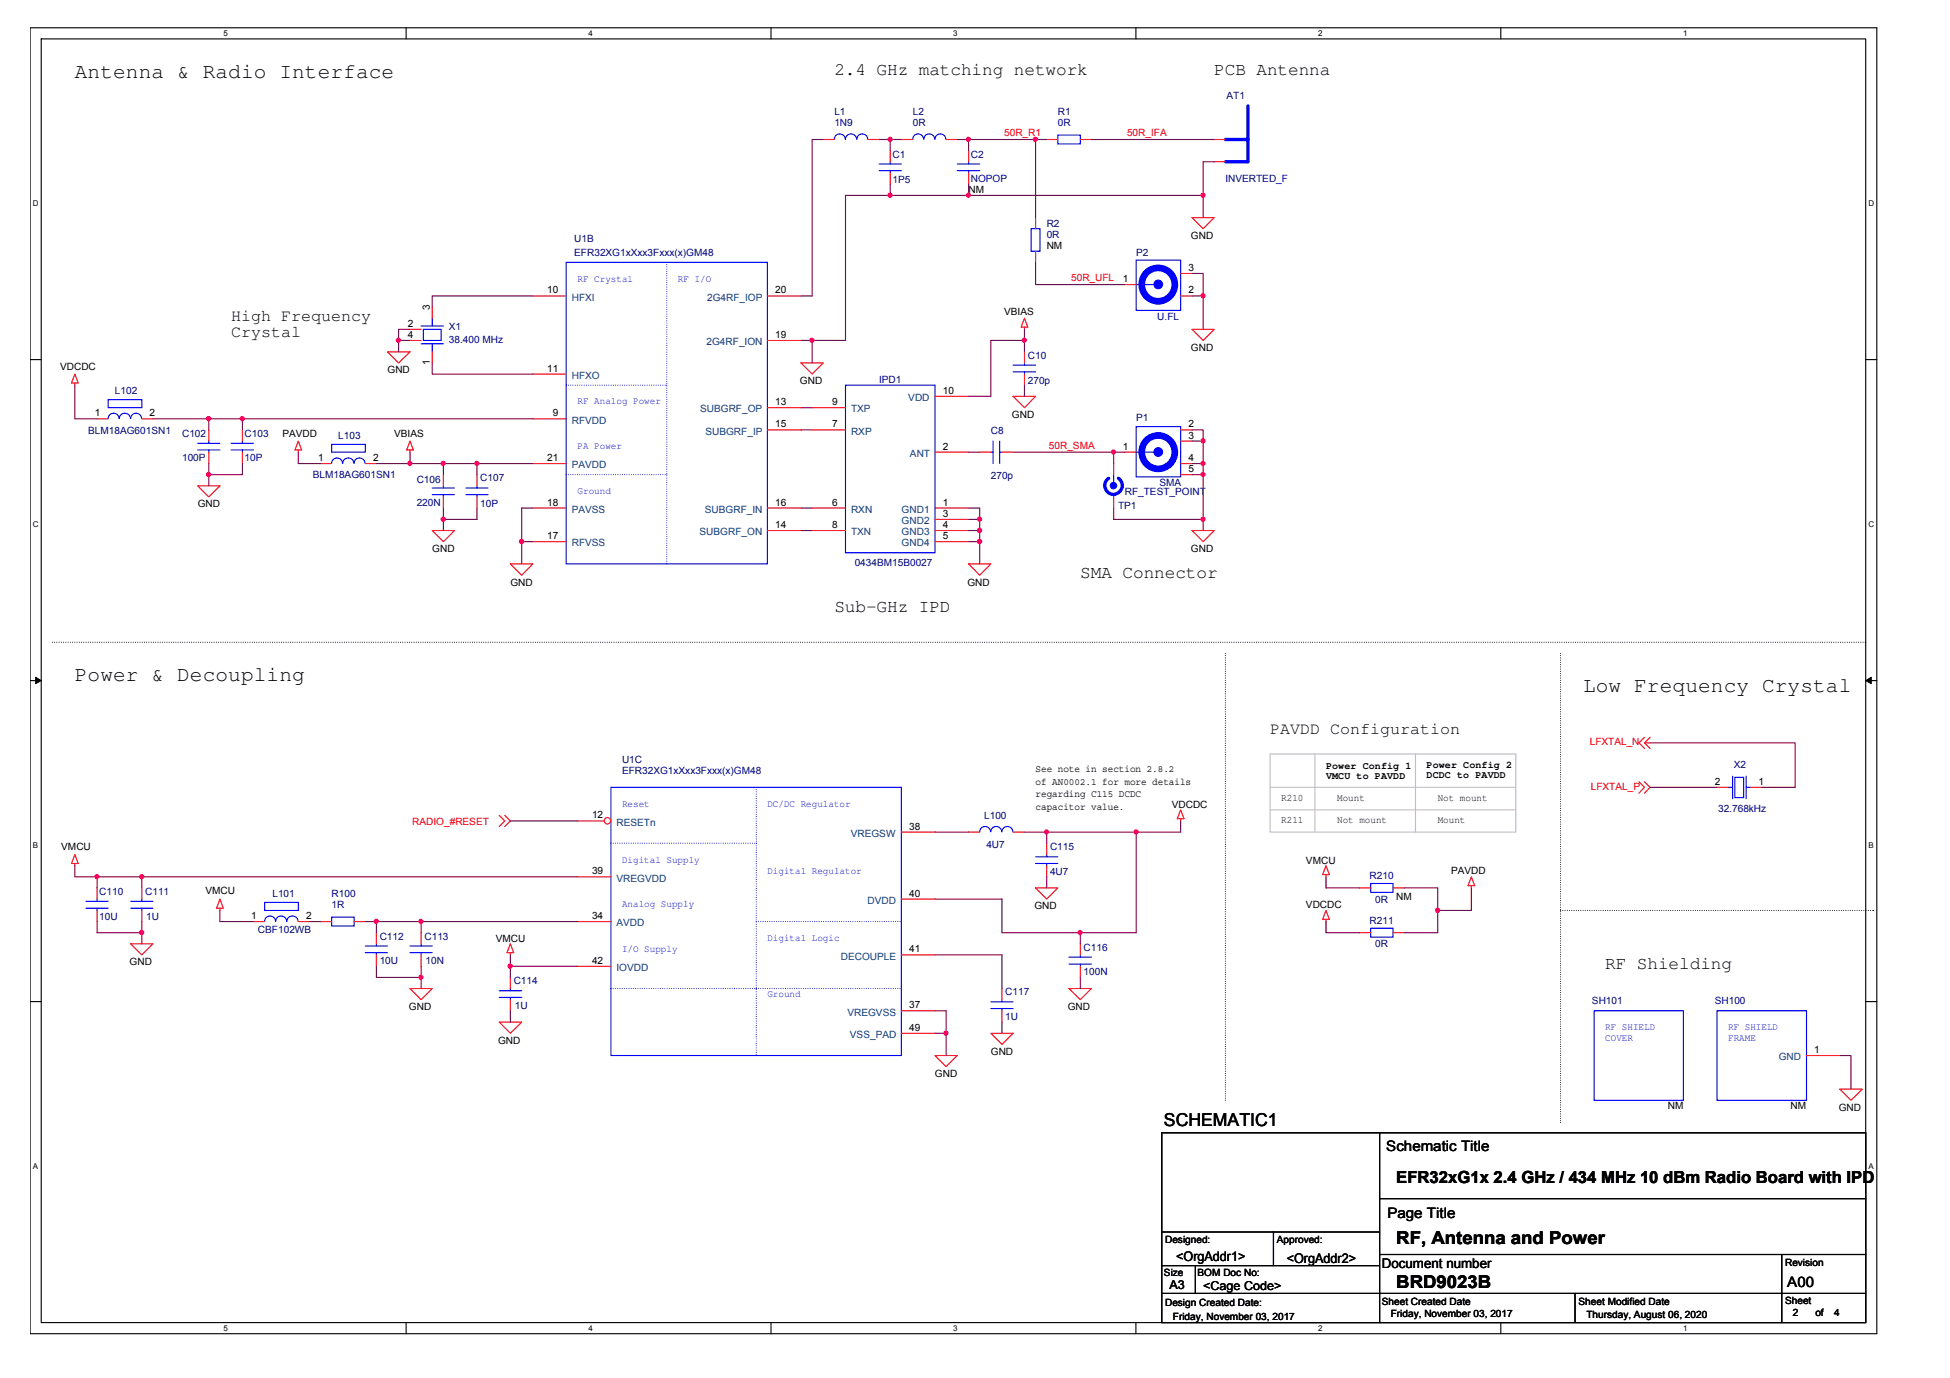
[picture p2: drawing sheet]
<svg xmlns="http://www.w3.org/2000/svg" width="297mm" height="210mm" viewBox="0 0 297 210" stroke-linecap="round" stroke-linejoin="round" font-family="sans-serif">
<defs><g id="words">
<g font-size="3.2">
<text x="11.4" y="11.9">Antenna &amp; Radio Interface</text>
<text x="11.4" y="103.8">Power &amp; Decoupling</text>
<text x="241.1" y="105.5">Low Frequency Crystal</text>
</g>
<g font-size="2.7">
<text x="127.1" y="11.5">2.4 GHz matching network</text>
<text x="185" y="11.5">PCB Antenna</text>
<text x="164.6" y="88.1">SMA Connector</text>
<text x="127.1" y="93.2">Sub-GHz IPD</text>
<text x="244.5" y="147.6">RF Shielding</text>
<text x="177.3" y="171.6">SCHEMATIC1</text>
<text x="212.7" y="189.5">RF, Antenna and Power</text>
<text x="212.7" y="196.2">BRD9023B</text>
</g>
<g font-size="2.5">
<text x="35.2" y="48.9">High Frequency</text>
<text x="35.2" y="51.4">Crystal</text>
<text x="193.5" y="111.8">PAVDD Configuration</text>
<text x="212.7" y="180.2">EFR32xG1x 2.4 GHz / 434 MHz 10 dBm Radio Board with IPD</text>
</g>
<g font-size="2.2">
<text x="211.2" y="175.3">Schematic Title</text>
<text x="211.3" y="185.5">Page Title</text>
<text x="272.3" y="196">A00</text>
</g>
<g font-size="2">
<text x="179.2" y="192.2">&lt;OrgAddr1&gt;</text>
<text x="196" y="192.3">&lt;OrgAddr2&gt;</text>
<text x="210.5" y="193.2">Document number</text>
</g>
<g font-size="1.9">
<text x="178.2" y="196.3">A3</text>
<text x="183.3" y="196.5">&lt;Cage Code&gt;</text>
</g>
<g font-size="1.5" fill="#000080">
<text x="127.1" y="17.5">L1</text>
<text x="139" y="17.5">L2</text>
<text x="161.1" y="17.5">R1</text>
<text x="186.8" y="15.2">AT1</text>
<text x="127.1" y="19.2">1N9</text>
<text x="139" y="19.2">0R</text>
<text x="161.1" y="19.2">0R</text>
<text x="135.9" y="24">C1</text>
<text x="135.9" y="27.9">1P5</text>
<text x="147.9" y="24">C2</text>
<text x="147.9" y="27.7">NOPOP</text>
<text x="186.7" y="27.7">INVERTED_F</text>
<text x="159.4" y="34.5">R2</text>
<text x="87.5" y="36.9">U1B</text>
<text x="87.5" y="39">EFR32XG1xXxx3Fxxx(x)GM48</text>
<text x="159.4" y="36.2">0R</text>
<text x="173.1" y="39">P2</text>
<text x="68.4" y="50.2">X1</text>
<text x="68.4" y="52.2">38.400 MHz</text>
<text x="176.3" y="48.7">U.FL</text>
<text x="133.9" y="58.4">IPD1</text>
<text x="156.6" y="54.7">C10</text>
<text x="156.6" y="58.5">270p</text>
<text x="17.5" y="60.1">L102</text>
<text x="173.1" y="64.2">P1</text>
<text x="13.4" y="66">BLM18AG601SN1</text>
<text x="27.7" y="66.5">C102</text>
<text x="27.7" y="70.3">100P</text>
<text x="37.3" y="66.5">C103</text>
<text x="37.3" y="70.3">10P</text>
<text x="51.5" y="66.9">L103</text>
<text x="150.9" y="66">C8</text>
<text x="47.6" y="72.9">BLM18AG601SN1</text>
<text x="63.5" y="73.5">C106</text>
<text x="63.5" y="77.1">220N</text>
<text x="73.2" y="73.2">C107</text>
<text x="73.2" y="77.3">10P</text>
<text x="150.9" y="73">270p</text>
<text x="170.3" y="77.6">TP1</text>
<text x="171.3" y="75.4">RF_TEST_POINT</text>
<text x="176.6" y="74">SMA</text>
<text x="130.2" y="86.3">0434BM15B0027</text>
<text x="94.8" y="116.2">U1C</text>
<text x="94.8" y="117.9">EFR32XG1xXxx3Fxxx(x)GM48</text>
<text x="264.1" y="116.9">X2</text>
<text x="149.9" y="124.8">L100</text>
<text x="261.7" y="123.7">32.768kHz</text>
<text x="150.3" y="129.2">4U7</text>
<text x="159.9" y="129.5">C115</text>
<text x="15.1" y="136.3">C110</text>
<text x="22.1" y="136.3">C111</text>
<text x="41.5" y="136.7">L101</text>
<text x="50.5" y="136.7">R100</text>
<text x="159.9" y="133.3">4U7</text>
<text x="208.6" y="133.9">R210</text>
<text x="209.5" y="137.5">0R</text>
<text x="15.1" y="140.1">10U</text>
<text x="22.3" y="140.1">1U</text>
<text x="39.3" y="142.1">CBF102WB</text>
<text x="50.5" y="138.3">1R</text>
<text x="57.8" y="143.1">C112</text>
<text x="64.7" y="143.1">C113</text>
<text x="208.6" y="140.8">R211</text>
<text x="57.8" y="146.9">10U</text>
<text x="64.8" y="146.9">10N</text>
<text x="78.2" y="149.9">C114</text>
<text x="165.1" y="144.8">C116</text>
<text x="165.1" y="148.6">100N</text>
<text x="209.5" y="144.3">0R</text>
<text x="78.4" y="153.7">1U</text>
<text x="153.1" y="151.6">C117</text>
<text x="153.1" y="155.4">1U</text>
<text x="242.5" y="153">SH101</text>
<text x="261.2" y="153">SH100</text>
</g>
<g font-size="1.5" fill="#f00">
<text x="153" y="20.7">50R_R1</text>
<text x="171.7" y="20.7">50R_IFA</text>
<text x="163.2" y="42.8">50R_UFL</text>
<text x="159.8" y="68.3">50R_SMA</text>
<text x="242.2" y="113.5">LFXTAL_N</text>
<text x="62.8" y="125.6">RADIO_#RESET</text>
<text x="242.3" y="120.3">LFXTAL_P</text>
</g>
<g font-size="1.5">
<text x="147.5" y="29.5">NM</text>
<text x="159.4" y="38">NM</text>
<text x="181" y="41.3">3</text>
<text x="181.4" y="36.4">GND</text>
<text x="65.5" y="47.3" transform="rotate(-90 65.5 47.3)">3</text>
<text x="83.4" y="44.7">10</text>
<text x="118.1" y="44.7">20</text>
<text x="171" y="43">1</text>
<text x="181" y="44.7">2</text>
<text x="62.1" y="49.8">2</text>
<text x="62.1" y="51.5">4</text>
<text x="118.1" y="51.5">19</text>
<text x="153" y="48">VBIAS</text>
<text x="181.4" y="53.4">GND</text>
<text x="9.2" y="56.3">VDCDC</text>
<text x="59" y="56.9">GND</text>
<text x="65.5" y="55.6" transform="rotate(-90 65.5 55.6)">1</text>
<text x="83.4" y="56.6">11</text>
<text x="121.8" y="58.5">GND</text>
<text x="143.6" y="60">10</text>
<text x="14.4" y="63.4">1</text>
<text x="22.8" y="63.4">2</text>
<text x="84.2" y="63.4">9</text>
<text x="118.1" y="61.7">13</text>
<text x="118.1" y="65.1">15</text>
<text x="126.8" y="61.7">9</text>
<text x="126.8" y="65.1">7</text>
<text x="154.1" y="63.7">GND</text>
<text x="181" y="65.1">2</text>
<text x="43" y="66.5">PAVDD</text>
<text x="48.5" y="70.2">1</text>
<text x="56.8" y="70.2">2</text>
<text x="60" y="66.5">VBIAS</text>
<text x="83.4" y="70.2">21</text>
<text x="143.6" y="68.5">2</text>
<text x="171" y="68.5">1</text>
<text x="181" y="66.8">3</text>
<text x="181" y="70.2">4</text>
<text x="181" y="71.9">5</text>
<text x="30.1" y="77.3">GND</text>
<text x="83.4" y="77">18</text>
<text x="118.1" y="77">16</text>
<text x="126.8" y="77">6</text>
<text x="143.6" y="77">1</text>
<text x="83.4" y="82.1">17</text>
<text x="118.1" y="80.4">14</text>
<text x="126.8" y="80.4">8</text>
<text x="143.6" y="78.7">3</text>
<text x="143.6" y="80.4">4</text>
<text x="143.6" y="82.1">5</text>
<text x="65.8" y="84.1">GND</text>
<text x="77.7" y="89.2">GND</text>
<text x="147.4" y="89.2">GND</text>
<text x="181.4" y="84.1">GND</text>
<text x="157.7" y="117.7">See note in section 2.8.2</text>
<text x="157.7" y="119.5">of AN0002.1 for more details</text>
<text x="202" y="117.1">Power Config 1</text>
<text x="202" y="118.7">VMCU to PAVDD</text>
<text x="217.3" y="117">Power Config 2</text>
<text x="217.3" y="118.5">DCDC to PAVDD</text>
<text x="261.2" y="119.5">2</text>
<text x="267.9" y="119.5">1</text>
<text x="90.2" y="124.7">12</text>
<text x="157.7" y="121.4">regarding C115 DCDC</text>
<text x="157.7" y="123.3">capacitor value.</text>
<text x="178.5" y="123.1">VDCDC</text>
<text x="195.2" y="122">R210</text>
<text x="195.2" y="125.4">R211</text>
<text x="203.7" y="122">Mount</text>
<text x="203.7" y="125.4">Not mount</text>
<text x="219" y="122">Not mount</text>
<text x="219" y="125.4">Mount</text>
<text x="9.3" y="129.5">VMCU</text>
<text x="138.5" y="126.4">38</text>
<text x="198.9" y="131.6">VMCU</text>
<text x="31.3" y="136.1">VMCU</text>
<text x="90.2" y="133.2">39</text>
<text x="138.5" y="136.6">40</text>
<text x="212.7" y="137.2">NM</text>
<text x="221" y="133.1">PAVDD</text>
<text x="38.3" y="140">1</text>
<text x="46.6" y="140">2</text>
<text x="75.5" y="143.5">VMCU</text>
<text x="90.2" y="140">34</text>
<text x="157.6" y="138.5">GND</text>
<text x="198.9" y="138.3">VDCDC</text>
<text x="19.7" y="147">GND</text>
<text x="90.2" y="146.8">42</text>
<text x="138.5" y="145.1">41</text>
<text x="62.3" y="153.8">GND</text>
<text x="138.5" y="153.6">37</text>
<text x="162.7" y="153.8">GND</text>
<text x="75.9" y="159">GND</text>
<text x="138.5" y="157">49</text>
<text x="150.9" y="160.7">GND</text>
<text x="276.4" y="160.4">1</text>
<text x="142.4" y="164">GND</text>
<text x="254.1" y="169">NM</text>
<text x="272.8" y="169">NM</text>
<text x="280.1" y="169.2">GND</text>
<text x="177.5" y="189.4">Designed:</text>
<text x="194.5" y="189.4">Approved:</text>
<text x="177.3" y="194.4">Size</text>
<text x="182.4" y="194.4">BOM Doc No:</text>
<text x="271.9" y="192.8">Revision</text>
<text x="177.5" y="199">Design Created Date:</text>
<text x="178.7" y="201">Friday, November 03, 2017</text>
<text x="210.5" y="198.8">Sheet Created Date</text>
<text x="211.9" y="200.7">Friday, November 03, 2017</text>
<text x="240.5" y="198.8">Sheet Modified Date</text>
<text x="241.7" y="200.8">Thursday, August 06, 2020</text>
<text x="271.9" y="198.6">Sheet</text>
<text x="273.1" y="200.5">2</text>
<text x="276.5" y="200.5">of</text>
<text x="279.4" y="200.5">4</text>
</g>
<g font-size="1.5" fill="#004080">
<text x="87.1" y="45.8">HFXI</text>
<text x="107.7" y="45.8">2G4RF_IOP</text>
<text x="107.6" y="52.6">2G4RF_ION</text>
<text x="87.1" y="57.7">HFXO</text>
<text x="87.1" y="64.5">RFVDD</text>
<text x="106.7" y="62.8">SUBGRF_OP</text>
<text x="129.6" y="62.8">TXP</text>
<text x="138.4" y="61.1">VDD</text>
<text x="87.1" y="71.3">PAVDD</text>
<text x="107.5" y="66.2">SUBGRF_IP</text>
<text x="129.6" y="66.2">RXP</text>
<text x="138.6" y="69.6">ANT</text>
<text x="87.1" y="83.2">RFVSS</text>
<text x="87.1" y="78.1">PAVSS</text>
<text x="106.6" y="81.5">SUBGRF_ON</text>
<text x="107.4" y="78.1">SUBGRF_IN</text>
<text x="129.6" y="78.1">RXN</text>
<text x="129.6" y="81.5">TXN</text>
<text x="137.3" y="78.1">GND1</text>
<text x="137.3" y="79.8">GND2</text>
<text x="137.3" y="81.5">GND3</text>
<text x="137.3" y="83.2">GND4</text>
<text x="93.9" y="125.8">RESETn</text>
<text x="129.6" y="127.5">VREGSW</text>
<text x="93.9" y="134.3">VREGVDD</text>
<text x="132.1" y="137.7">DVDD</text>
<text x="93.9" y="141.1">AVDD</text>
<text x="93.9" y="147.9">IOVDD</text>
<text x="128.1" y="146.2">DECOUPLE</text>
<text x="129.1" y="154.7">VREGVSS</text>
<text x="129.5" y="158.1">VSS_PAD</text>
<text x="270.9" y="161.5">GND</text>
</g>
<g font-size="1.5" fill="#00f">
<text x="88" y="42.9">RF Crystal</text>
<text x="103.3" y="42.9">RF I/O</text>
<text x="88" y="61.6">RF Analog Power</text>
<text x="88" y="68.4">PA Power</text>
<text x="88" y="75.2">Ground</text>
<text x="94.8" y="122.9">Reset</text>
<text x="116.9" y="122.9">DC/DC Regulator</text>
<text x="94.8" y="131.4">Digital Supply</text>
<text x="116.9" y="133.1">Digital Regulator</text>
<text x="94.8" y="138.2">Analog Supply</text>
<text x="116.9" y="143.3">Digital Logic</text>
<text x="94.8" y="145">I/O Supply</text>
<text x="116.9" y="151.8">Ground</text>
<text x="244.5" y="156.9">RF SHIELD</text>
<text x="244.5" y="158.6">COVER</text>
<text x="263.2" y="156.9">RF SHIELD</text>
<text x="263.2" y="158.6">FRAME</text>
</g>
<g font-size="1.2">
<text x="34" y="5.5">5</text>
<text x="89.6" y="5.5">4</text>
<text x="145.2" y="5.5">3</text>
<text x="200.8" y="5.5">2</text>
<text x="256.4" y="5.5">1</text>
<text x="5" y="31.5">D</text>
<text x="284.6" y="31.5">D</text>
<text x="5" y="80.3">C</text>
<text x="284.6" y="80.3">C</text>
<text x="5" y="129.2">B</text>
<text x="284.6" y="129.2">B</text>
<text x="5" y="178.1">A</text>
<text x="284.6" y="178.1">A</text>
<text x="34" y="202.7">5</text>
<text x="89.6" y="202.7">4</text>
<text x="145.2" y="202.7">3</text>
<text x="200.8" y="202.7">2</text>
<text x="256.4" y="202.7">1</text>
</g>
</g></defs>
<path d="M4.6 4.2h281.3v199h-281.3zM6.3 5.9h277.9v195.6h-277.9z" fill="none" stroke="#000" stroke-width=".17"/>
<g fill="#fff">
<path d="M34 4.4h.7v1.4h-.7z"/>
<path d="M34 201.6h.7v1.4h-.7z"/>
</g>
<path d="M61.9 4.2v1.7M61.9 201.5v1.7" fill="none" stroke="#000" stroke-width=".17"/>
<g fill="#fff">
<path d="M89.6 4.4h.7v1.4h-.7z"/>
<path d="M89.6 201.6h.7v1.4h-.7z"/>
</g>
<path d="M117.4 4.2v1.7M117.4 201.5v1.7" fill="none" stroke="#000" stroke-width=".17"/>
<g fill="#fff">
<path d="M145.2 4.4h.7v1.4h-.7z"/>
<path d="M145.2 201.6h.7v1.4h-.7z"/>
</g>
<path d="M173 4.2v1.7M173 201.5v1.7" fill="none" stroke="#000" stroke-width=".17"/>
<g fill="#fff">
<path d="M200.8 4.4h.6v1.4h-.6z"/>
<path d="M200.8 201.6h.6v1.4h-.6z"/>
</g>
<path d="M228.6 4.2v1.7M228.6 201.5v1.7" fill="none" stroke="#000" stroke-width=".17"/>
<g fill="#fff">
<path d="M256.4 4.4h.6v1.4h-.6z"/>
<path d="M256.4 201.6h.6v1.4h-.6z"/>
<path d="M5 30.4h.9v1.3h-.9z"/>
<path d="M284.6 30.4h.9v1.3h-.9z"/>
<path d="M5 79.2h.9v1.4h-.9z"/>
<path d="M284.6 79.2h.9v1.4h-.9z"/>
</g>
<path d="M4.6 54.8h1.7M284.2 54.8h1.7" fill="none" stroke="#000" stroke-width=".17"/>
<g fill="#fff">
<path d="M5 128.1h.8v1.4h-.8z"/>
<path d="M284.6 128.1h.8v1.4h-.8z"/>
</g>
<path d="M4.6 103.7h1.7M284.2 103.7h1.7" fill="none" stroke="#000" stroke-width=".17"/>
<path d="M5.4 103.2l.9 .5-.9 .4zM284.2 103.7l.8-.5v.9z" fill="#000"/>
<path d="M5.4 103.2l.9 .5-.9 .4zM284.2 103.7l.8-.5v.9z" fill="none" stroke="#000" stroke-width=".15"/>
<g fill="#fff">
<path d="M5 177h.8v1.3h-.8z"/>
<path d="M284.6 177h.8v1.3h-.8z"/>
</g>
<g fill="none" stroke="#000" stroke-width=".17">
<path d="M4.6 152.6h1.7M284.2 152.6h1.7M177 172.6h107.2v28.9h-107.2zM210.2 172.6v28.9M177 192.8h33.2M177 187.7h33.2M177 197h107.2M182.1 192.8v4.2M194 187.7v5.1M210.2 182.6h74M210.2 191.1h74M239.9 197v4.5"/>
<path d="M271.4 191.1v10.4"/>
</g>
<path d="M193.5 114.8h37.4v11.9h-37.4zM193.5 119.9h37.4M200.3 114.8v11.9M215.6 114.8v11.9M193.5 123.4h37.4" fill="none" stroke="#c0c0c0" stroke-width=".17"/>
<path d="M8 97.8h276.2M186.7 99.5v68.1M237.7 99.5v71.5M284.2 97.8h.1M237.7 138.7h47.7M285.4 138.7h.1M186.7 167.6h.1M237.7 171h.1" fill="none" stroke="#000" stroke-width=".17" stroke-dasharray="0 .3"/>
<g fill="none" stroke="#f00" stroke-width=".17">
<path d="M135.6 26.3v1.8M135.6 22.9v1.7M181.6 33.1h3.4l-1.7 1.7zM11.4 57l.5 1.3h-1zM11.4 58.3v.4M59 53.6h3.5l-1.8 1.7zM122 55.3h3.4l-1.7 1.7zM156.1 48.5l.5 1.3h-1.1zM156.1 49.8v.4M181.6 50.2h3.4l-1.7 1.7zM30.1 74h3.4l-1.7 1.7zM45.4 67.2l.5 1.3h-1z"/>
<path d="M45.4 68.5v.4M62.5 68.5v.4M62.5 67.2l.5 1.3h-1.1zM123.7 62.1h5.1M123.7 65.5h5.1M123.7 77.4h5.1M142.4 60.4h5.1M142.4 68.9h5.1M142.4 77.4h5.1M142.4 79.1h5.1M154.3 60.4h3.4l-1.6 1.7zM65.8 80.8h3.4l-1.7 1.7z"/>
<path d="M77.7 85.9h3.5l-1.7 1.7zM123.7 80.8h5.1M142.4 80.8h5.1M142.4 82.5h5.1M147.5 85.9h3.4l-1.7 1.7zM181.6 80.8h3.4l-1.7 1.7zM249.7 119.1l.8 .8-.8 .9M250.5 113.2l.8 .8M250.5 113.2h.8M250.5 119.1l.8 .8-.8 .9M250.5 112.3l-.8 .9 .8 .8M251.3 112.3l-.8 .9"/>
<path d="M261.5 119.9h1.7M266.7 119.9h1.7M11.4 130.2l.5 1.3h-1zM11.4 131.5v.4M33.5 138.3v.4M33.5 136.9l.5 1.4h-1zM76 124.2l.9 .9-.9 .8M76.9 124.2l.8 .9-.8 .8M157.7 135.3h3.4l-1.7 1.6zM159.4 128.4v1.8M159.4 131.9v1.7M179.8 124.7v.4"/>
<path d="M179.8 123.4l.6 1.3h-1.1zM202 131.9l.5 1.3h-1zM202 138.7l.5 1.3h-1zM202 133.2v.4M224.1 134.9v.4M224.1 133.6l.5 1.3h-1zM19.9 143.8h3.4l-1.7 1.7zM48.8 140.4h1.7M53.9 140.4h1.7M62.5 150.6h3.3l-1.7 1.7zM76 155.7h3.5l-1.8 1.7zM77.7 143.8l.5 1.3h-1z"/>
<path d="M77.7 145.1v.4M150.9 157.4h3.4l-1.7 1.7zM162.8 150.6h3.5l-1.7 1.7zM202 140v.4M142.4 160.8h3.4l-1.7 1.7zM280.3 165.9h3.4l-1.7 1.7z"/>
</g>
<g fill="none" stroke="#00f" stroke-width=".17">
<path d="M133.9 26h3.4M133.9 25h3.4M135.6 24.6v.4M135.6 26v.3M128.8 58.7h13.6v25.5h-13.6zM263.2 119.9h.7M263.9 118.2v3.5M264.3 118.4h1.3v3.1h-1.3zM266 118.2v3.5M266 119.9h.7M50.5 139.7h3.4v1.4h-3.4zM157.7 130.5h3.4"/>
<path d="M157.7 131.5h3.4M159.4 131.5v.4M159.4 130.2v.3"/>
</g>
<circle cx="176.4" cy="43.3" r="2.54" fill="none" stroke="#00f" stroke-width="1"/>
<circle cx="176.4" cy="43.3" r=".66" fill="#00f"/>
<g fill="none" stroke="#00f" stroke-width=".17">
<path d="M173.1 39.6h6.7v7.7h-6.7zM173.1 43.3h2.7"/>
<circle cx="176.4" cy="43.3" r=".66"/>
</g>
<path d="M176.1 45.9h.7v.4h-.7z" fill-rule="evenodd" fill="#00f"/>
<path d="M176.1 45.9h.7v.4h-.7z" fill="none" stroke="#00f" stroke-width=".17"/>
<path d="M176.1 40.5h.7v.3h-.7z" fill-rule="evenodd" fill="#00f"/>
<g fill="none" stroke="#00f" stroke-width=".17">
<path d="M86.2 40h30.7v45.9h-30.7zM145.8 26h3.4M145.8 25h3.4M147.5 24.6v.4M147.5 26v.3M154.3 55.6h3.4M154.3 56.6h3.4M156.1 56.6v.4M156.1 55.3v.3M176.1 40.5h.7v.3h-.7zM16.5 60.9h5.1v1.2h-5.1zM18.1 63.8a.83 .83 0 0 0-.8-.9 .83 .83 0 0 0-.8 .9"/>
<path d="M19.9 63.8a.85 .85 0 0 0-.9-.9 .85 .85 0 0 0-.8 .9M21.6 63.8a.83 .83 0 0 0-.9-.9 .83 .83 0 0 0-.8 .9M35.2 67.5h3.4M35.2 68.5h3.4M36.9 68.5v.4M36.9 67.2v.3M50.5 67.7h5.1v1.2h-5.1zM52.2 70.6a.83 .83 0 0 0-.9-.8 .83 .83 0 0 0-.8 .8M53.9 70.6a.85 .85 0 0 0-.8-.8 .85 .85 0 0 0-.9 .8M55.6 70.6a.83 .83 0 0 0-.8-.8 .83 .83 0 0 0-.9 .8M71 74.3h3.4M71 75.4h3.4"/>
<path d="M72.7 75.4v.3M72.7 74v.3M93.1 119.9h44.2v40.9h-44.2zM19.9 137.3h3.4M19.9 138.3h3.4M21.6 138.3v.4M21.6 136.9v.4M40.3 137.5h5.1v1.2h-5.1zM150.9 126.7a.83 .83 0 0 0-.8-.8 .83 .83 0 0 0-.9 .8M152.6 126.7a.83 .83 0 0 0-.8-.8 .83 .83 0 0 0-.9 .8M154.3 126.7a.83 .83 0 0 0-.8-.8 .83 .83 0 0 0-.9 .8M208.8 134.6h3.4v1.3h-3.4z"/>
<path d="M40.3 140.3a.83 .83 0 0 1 .8-.8 .83 .83 0 0 1 .9 .8M42 140.3a.83 .83 0 0 1 .8-.8 .83 .83 0 0 1 .9 .8M43.7 140.3a.85 .85 0 0 1 .8-.8 .85 .85 0 0 1 .9 .8M55.6 144.1h3.4M55.6 145.1h3.4M57.3 145.1v.4M57.3 143.8v.3M62.5 144.1h3.3M62.5 145.1h3.3M64.1 145.1v.4M64.1 143.8v.3M242.8 154h13.6v13.6h-13.6z"/>
</g>
<g fill="none" stroke="#f00" stroke-width=".17">
<path d="M147.5 26.3v1.8M147.5 22.9v1.7M185 21.3h1.7M185 24.6h1.7M81.2 45.1h5M81.2 57h5M116.9 45.1h5.1M116.9 51.9h5.1M156.1 53.6v1.7M156.1 57v1.7M171.3 43.3h1.8M179.8 41.7h1.8"/>
<path d="M179.8 45.1h1.8M14.8 63.8h1.7M21.6 63.8h1.7M36.9 65.5v1.7M36.9 68.9v1.7M48.8 70.6h1.7M55.6 70.6h1.7M72.7 72.3v1.7M72.7 75.7v1.7M81.2 63.8h5M81.2 70.6h5M81.2 77.4h5"/>
<path d="M116.9 62.1h5.1M116.9 65.5h5.1M116.9 77.4h5.1M81.2 82.5h5M116.9 80.8h5.1M21.6 135.3v1.6M21.6 138.7v1.7M147.5 126.7h1.7M154.3 126.7h1.8M207.1 135.3h1.7M212.2 135.3h1.7M38.6 140.4h1.7"/>
<path d="M45.4 140.4h1.7M57.3 142.1v1.7M57.3 145.5v1.7M64.1 142.1v1.7M64.1 145.5v1.7"/>
</g>
<path d="M190.1 16.1v8.5h-3.4M186.7 21.3h3.4" fill="none" stroke="#00f" stroke-width=".51"/>
<g fill="none" stroke="#00f" stroke-width=".17" stroke-dasharray="0 .3">
<path d="M101.6 40v45.9M86.2 58.7h15.4M101.6 58.7h.1M86.2 72.3h15.4M101.6 72.3h.1M101.6 85.9h.1M115.2 119.9v40.9M93.1 128.4h22.1M115.2 128.4h.1M93.1 150.6h22.1M115.2 150.6h.1M115.2 150.6h22.1"/>
<path d="M115.2 140.4h22.1M137.3 150.6h.1M137.3 140.4h.1M115.2 160.8h.1"/>
</g>
<circle cx="92.5" cy="125" r=".49" fill="#fff"/>
<g fill="none" stroke="#f00" stroke-width=".17">
<path d="M137.3 21.3h1.7M144.1 21.3h1.7M62.5 50.2h1.6M62.5 51.9h1.6M65.8 46.8v1.7M65.8 53.6v1.7M88 133.6h5.1M88 125.1h4M137.3 136.9h5.1M137.3 126.7h5.1M77.7 148.9v1.7M77.7 152.3v1.7"/>
<path d="M88 147.2h5.1M88 140.4h5.1M137.3 145.5h5.1M137.3 157.4h5.1M137.3 154h5.1"/>
<circle cx="92.5" cy="125" r=".49"/>
</g>
<g fill="none" stroke="#00f" stroke-width=".17">
<path d="M140.7 21.2a.83 .83 0 0 0-.8-.8 .83 .83 0 0 0-.9 .8M142.4 21.2a.83 .83 0 0 0-.8-.8 .83 .83 0 0 0-.9 .8M144.1 21.2a.83 .83 0 0 0-.9-.8 .83 .83 0 0 0-.8 .8M64.1 49.7h3.4M64.1 52.4h3.4M64.5 50.2h2.7v1.7h-2.7zM65.8 48.5v1.2M65.8 52.4v1.2M169.6 72.3v1.7M76 150.9h3.5M76 151.9h3.5M77.7 151.9v.4"/>
<path d="M77.7 150.6v.3"/>
</g>
<path d="M168.9 72.9a1.34 1.34 0 0 0-.3 2 1.34 1.34 0 0 0 2 0 1.34 1.34 0 0 0-.2-2" fill="none" stroke="#00f" stroke-width=".51"/>
<circle cx="169.6" cy="74" r=".49" fill="#00f"/>
<g fill="none" stroke="#00f" stroke-width=".17">
<path d="M157.1 34.8h1.3v3.5h-1.3zM161.1 20.6h3.5v1.3h-3.5zM65.8 74.3h3.4M65.8 75.4h3.4M67.5 75.4v.3M67.5 74v.3M150.9 68.9h.4M151.3 67.2v3.4M152.3 68.9h.3M152.3 67.2v3.4M169.6 75.4v.3M13.1 137.3h3.4"/>
<path d="M13.1 138.3h3.4M14.8 138.3v.4M14.8 136.9v.4M150.9 152.6h3.4M150.9 153.6h3.4M152.6 153.6v.4M152.6 152.3v.3M261.5 154h13.7v13.6h-13.7z"/>
<circle cx="169.6" cy="74" r=".49"/>
</g>
<g fill="none" stroke="#f00" stroke-width=".17">
<path d="M157.7 33.1v1.7M157.7 38.3v1.7M159.4 21.3h1.7M164.6 21.3h1.7M67.5 72.3v1.7M67.5 75.7v1.7M149.2 68.9h1.7M152.6 68.9h1.7M169.6 70.6v1.7M169.6 75.7v1.7M14.8 135.3v1.6M14.8 138.7v1.7"/>
<path d="M152.6 150.6v1.7M152.6 154v1.7M275.2 160.8h5.1"/>
</g>
<circle cx="176.4" cy="68.9" r="2.54" fill="none" stroke="#00f" stroke-width="1"/>
<circle cx="176.4" cy="68.9" r=".66" fill="#00f"/>
<g fill="none" stroke="#00f" stroke-width=".17">
<path d="M173.1 68.9h2.7M173.1 65h6.7v7.6h-6.7z"/>
<circle cx="176.4" cy="68.9" r=".66"/>
</g>
<path d="M176.1 66h.7v.3h-.7z" fill-rule="evenodd" fill="#00f"/>
<path d="M176.1 66h.7v.3h-.7z" fill="none" stroke="#00f" stroke-width=".17"/>
<path d="M176.1 71.5h.7v.3h-.7z" fill-rule="evenodd" fill="#00f"/>
<g fill="none" stroke="#00f" stroke-width=".17">
<path d="M128.7 21.2a.83 .83 0 0 0-.8-.8 .83 .83 0 0 0-.8 .8M130.5 21.2a.85 .85 0 0 0-.9-.8 .85 .85 0 0 0-.8 .8M132.2 21.2a.83 .83 0 0 0-.8-.8 .83 .83 0 0 0-.9 .8M30.1 67.5h3.4M30.1 68.5h3.4M31.8 68.5v.4M31.8 67.2v.3M176.1 71.5h.7v.3h-.7zM162.8 145.8h3.5M162.8 146.9h3.5M164.6 146.9v.3M164.6 145.5v.3"/>
<path d="M208.8 141.4h3.4v1.3h-3.4z"/>
</g>
<g fill="none" stroke="#f00" stroke-width=".17">
<path d="M125.4 21.3h1.7M132.2 21.3h1.7M31.8 65.5v1.7M31.8 68.9v1.7M171.3 68.9h1.8M179.8 67.2h1.8M179.8 65.5h1.8M179.8 70.6h1.8M179.8 72.3h1.8M164.6 143.8v1.7M164.6 147.2v1.7M207.1 142.1h1.7"/>
<path d="M212.2 142.1h1.7"/>
</g>
<path d="M202 133.6v1.7h5.1M213.9 135.3h5.1v3.4M219 138.7v3.4h-5.1M224.1 135.3v3.4h-5.1M202 140.4v1.7h5.1" fill="none" stroke="#800040" stroke-width=".17"/>
<circle cx="219" cy="138.7" r=".32" fill="#f0f"/>
<circle cx="219" cy="138.7" r=".32" fill="none" stroke="#f0f" stroke-width=".17"/>
<path d="M60.7 50.2v1.7M67.5 70.6h5.2" fill="none" stroke="#800040" stroke-width=".17"/>
<circle cx="60.7" cy="51.8" r=".32" fill="#f0f"/>
<circle cx="60.7" cy="51.8" r=".32" fill="none" stroke="#f0f" stroke-width=".17"/>
<path d="M65.8 45.1v1.7M65.8 55.3v1.7M156.1 53.6v-1.7h-5.2v8.5h-3.4" fill="none" stroke="#800040" stroke-width=".17"/>
<circle cx="156" cy="51.8" r=".32" fill="#f0f"/>
<circle cx="156" cy="51.8" r=".32" fill="none" stroke="#f0f" stroke-width=".17"/>
<path d="M157.7 21.3h1.7M60.7 50.2h1.8M62.5 51.9h-1.8v1.7M156.1 58.7v1.7M81.2 77.4h-1.7v8.5M79.5 82.5h1.7" fill="none" stroke="#800040" stroke-width=".17"/>
<circle cx="79.4" cy="82.5" r=".32" fill="#f0f"/>
<circle cx="79.4" cy="82.5" r=".32" fill="none" stroke="#f0f" stroke-width=".17"/>
<path d="M36.9 63.8h44.3" fill="none" stroke="#800040" stroke-width=".17"/>
<circle cx="36.9" cy="63.8" r=".32" fill="#f0f"/>
<circle cx="36.9" cy="63.8" r=".32" fill="none" stroke="#f0f" stroke-width=".17"/>
<path d="M11.4 58.7v5.1M31.8 70.6v1.7M31.8 65.5v-1.7h5.1v1.7M31.8 72.3v1.7M36.9 70.6v1.7h-5.1M45.4 68.9v1.7" fill="none" stroke="#800040" stroke-width=".17"/>
<circle cx="31.8" cy="72.3" r=".32" fill="#f0f"/>
<circle cx="31.8" cy="72.3" r=".32" fill="none" stroke="#f0f" stroke-width=".17"/>
<path d="M67.5 77.4v3.4" fill="none" stroke="#800040" stroke-width=".17"/>
<circle cx="67.5" cy="79.1" r=".32" fill="#f0f"/>
<circle cx="67.5" cy="79.1" r=".32" fill="none" stroke="#f0f" stroke-width=".17"/>
<path d="M62.5 70.6h5M67.5 79.1h5.2M72.7 70.6v1.7" fill="none" stroke="#800040" stroke-width=".17"/>
<circle cx="67.5" cy="70.6" r=".32" fill="#f0f"/>
<circle cx="67.5" cy="70.6" r=".32" fill="none" stroke="#f0f" stroke-width=".17"/>
<path d="M67.5 70.6v1.7M72.7 70.6h8.5M72.7 77.4v1.7" fill="none" stroke="#800040" stroke-width=".17"/>
<circle cx="72.6" cy="70.6" r=".32" fill="#f0f"/>
<circle cx="72.6" cy="70.6" r=".32" fill="none" stroke="#f0f" stroke-width=".17"/>
<path d="M11.4 63.8h3.4M23.3 63.8h8.5" fill="none" stroke="#800040" stroke-width=".17"/>
<circle cx="31.8" cy="63.8" r=".32" fill="#f0f"/>
<circle cx="31.8" cy="63.8" r=".32" fill="none" stroke="#f0f" stroke-width=".17"/>
<path d="M45.4 70.6h3.4M57.3 70.6h5.2" fill="none" stroke="#800040" stroke-width=".17"/>
<circle cx="62.4" cy="70.6" r=".32" fill="#f0f"/>
<circle cx="62.4" cy="70.6" r=".32" fill="none" stroke="#f0f" stroke-width=".17"/>
<path d="M135.6 29.8h-6.8v22.1h-5.1v3.4M122 65.5h1.7M122 77.4h1.7" fill="none" stroke="#800040" stroke-width=".17"/>
<circle cx="123.7" cy="51.8" r=".32" fill="#f0f"/>
<circle cx="123.7" cy="51.8" r=".32" fill="none" stroke="#f0f" stroke-width=".17"/>
<path d="M157.7 21.3v11.8" fill="none" stroke="#800040" stroke-width=".17"/>
<circle cx="157.7" cy="21.2" r=".32" fill="#f0f"/>
<circle cx="157.7" cy="21.2" r=".32" fill="none" stroke="#f0f" stroke-width=".17"/>
<path d="M181.6 45.1h1.7" fill="none" stroke="#800040" stroke-width=".17"/>
<circle cx="183.3" cy="45.1" r=".32" fill="#f0f"/>
<circle cx="183.3" cy="45.1" r=".32" fill="none" stroke="#f0f" stroke-width=".17"/>
<path d="M123.7 21.3h1.7M147.5 21.3h10.2M157.7 40v3.3h13.6M166.3 21.3h18.7M185 24.6h-1.7v8.5M181.6 41.7h1.7v8.5M181.6 72.3h1.7" fill="none" stroke="#800040" stroke-width=".17"/>
<circle cx="183.3" cy="72.3" r=".32" fill="#f0f"/>
<circle cx="183.3" cy="72.3" r=".32" fill="none" stroke="#f0f" stroke-width=".17"/>
<path d="M181.6 70.6h1.7v8.5" fill="none" stroke="#800040" stroke-width=".17"/>
<circle cx="183.3" cy="70.6" r=".32" fill="#f0f"/>
<circle cx="183.3" cy="70.6" r=".32" fill="none" stroke="#f0f" stroke-width=".17"/>
<path d="M181.6 67.2h1.7v3.4" fill="none" stroke="#800040" stroke-width=".17"/>
<circle cx="183.3" cy="67.2" r=".32" fill="#f0f"/>
<circle cx="183.3" cy="67.2" r=".32" fill="none" stroke="#f0f" stroke-width=".17"/>
<path d="M154.3 68.9h15.3M181.6 65.5h1.7v1.7" fill="none" stroke="#800040" stroke-width=".17"/>
<circle cx="169.6" cy="68.8" r=".32" fill="#f0f"/>
<circle cx="169.6" cy="68.8" r=".32" fill="none" stroke="#f0f" stroke-width=".17"/>
<path d="M11.4 131.9v1.7h3.4v1.7M21.6 133.6v1.7M21.6 140.4v1.7" fill="none" stroke="#800040" stroke-width=".17"/>
<circle cx="14.8" cy="133.5" r=".32" fill="#f0f"/>
<circle cx="14.8" cy="133.5" r=".32" fill="none" stroke="#f0f" stroke-width=".17"/>
<path d="M14.8 133.6h6.8M14.8 140.4v1.7M33.5 140.4h5.1M47.1 140.4h1.7M55.6 140.4h8.5" fill="none" stroke="#800040" stroke-width=".17"/>
<circle cx="57.3" cy="140.4" r=".32" fill="#f0f"/>
<circle cx="57.3" cy="140.4" r=".32" fill="none" stroke="#f0f" stroke-width=".17"/>
<path d="M169.6 77.4v1.7M33.5 138.7v1.7M64.1 147.2v3.4M64.1 140.4v1.7M77.7 154v1.7M77.7 145.5v1.7" fill="none" stroke="#800040" stroke-width=".17"/>
<circle cx="77.7" cy="147.2" r=".32" fill="#f0f"/>
<circle cx="77.7" cy="147.2" r=".32" fill="none" stroke="#f0f" stroke-width=".17"/>
<path d="M57.3 140.4v1.7M57.3 147.2v1.7h6.8" fill="none" stroke="#800040" stroke-width=".17"/>
<circle cx="64.1" cy="148.9" r=".32" fill="#f0f"/>
<circle cx="64.1" cy="148.9" r=".32" fill="none" stroke="#f0f" stroke-width=".17"/>
<path d="M14.8 142.1h6.8v1.7" fill="none" stroke="#800040" stroke-width=".17"/>
<circle cx="21.6" cy="142" r=".32" fill="#f0f"/>
<circle cx="21.6" cy="142" r=".32" fill="none" stroke="#f0f" stroke-width=".17"/>
<path d="M171.3 68.9h-1.7v1.7M21.6 133.6h66.4" fill="none" stroke="#800040" stroke-width=".17"/>
<circle cx="21.6" cy="133.5" r=".32" fill="#f0f"/>
<circle cx="21.6" cy="133.5" r=".32" fill="none" stroke="#f0f" stroke-width=".17"/>
<path d="M64.1 140.4h23.9" fill="none" stroke="#800040" stroke-width=".17"/>
<circle cx="64.1" cy="140.4" r=".32" fill="#f0f"/>
<circle cx="64.1" cy="140.4" r=".32" fill="none" stroke="#f0f" stroke-width=".17"/>
<path d="M123.7 21.3v23.8M122 51.9h1.7M156.1 126.7h3.3M88 147.2h-10.3v1.7M152.6 155.7v1.7M152.6 145.5v5.1M164.6 148.9v1.7M164.6 142.1v1.7" fill="none" stroke="#800040" stroke-width=".17"/>
<circle cx="164.5" cy="142" r=".32" fill="#f0f"/>
<circle cx="164.5" cy="142" r=".32" fill="none" stroke="#f0f" stroke-width=".17"/>
<path d="M173.1 126.7h-13.7v1.7" fill="none" stroke="#800040" stroke-width=".17"/>
<circle cx="159.4" cy="126.7" r=".32" fill="#f0f"/>
<circle cx="159.4" cy="126.7" r=".32" fill="none" stroke="#f0f" stroke-width=".17"/>
<path d="M159.4 133.6v1.7M179.8 125.1v1.6h-6.7v15.4h-8.5M142.4 145.5h10.2" fill="none" stroke="#800040" stroke-width=".17"/>
<circle cx="173" cy="126.7" r=".32" fill="#f0f"/>
<circle cx="173" cy="126.7" r=".32" fill="none" stroke="#f0f" stroke-width=".17"/>
<path d="M77.7 125.1h10.3M142.4 136.9h10.2v5.2h12M142.4 154h1.7v3.4" fill="none" stroke="#800040" stroke-width=".17"/>
<circle cx="144.1" cy="157.4" r=".32" fill="#f0f"/>
<circle cx="144.1" cy="157.4" r=".32" fill="none" stroke="#f0f" stroke-width=".17"/>
<path d="M65.8 57h15.4M65.8 45.1h15.4M122 45.1h1.7M156.1 50.2v1.7M62.5 68.9v1.7M169.6 79.1h13.7M251.3 113.2h22.1v6.7h-5M251.3 119.9h10.2M142.4 126.7h5.1M142.4 157.4h1.7v3.4M280.3 160.8h1.7v5.1" fill="none" stroke="#800040" stroke-width=".17"/>
<circle cx="183.3" cy="79.1" r=".32" fill="#f0f"/>
<circle cx="183.3" cy="79.1" r=".32" fill="none" stroke="#f0f" stroke-width=".17"/>
<path d="M122 62.1h1.7M147.5 68.9h1.7M147.5 77.4h1.7v1.7M183.3 79.1v1.7M122 80.8h1.7M147.5 82.5h1.7" fill="none" stroke="#800040" stroke-width=".17"/>
<circle cx="149.2" cy="82.5" r=".32" fill="#f0f"/>
<circle cx="149.2" cy="82.5" r=".32" fill="none" stroke="#f0f" stroke-width=".17"/>
<path d="M147.5 79.1h1.7v1.7M147.5 80.8h1.7v5.1" fill="none" stroke="#800040" stroke-width=".17"/>
<circle cx="149.2" cy="79.1" r=".32" fill="#f0f"/>
<circle cx="149.2" cy="79.1" r=".32" fill="none" stroke="#f0f" stroke-width=".17"/>
<circle cx="149.2" cy="80.8" r=".32" fill="#f0f"/>
<circle cx="149.2" cy="80.8" r=".32" fill="none" stroke="#f0f" stroke-width=".17"/>
<path d="M145.8 21.3h1.7v1.6M147.5 28.1v1.7" fill="none" stroke="#800040" stroke-width=".17"/>
<circle cx="147.5" cy="21.2" r=".32" fill="#f0f"/>
<circle cx="147.5" cy="21.2" r=".32" fill="none" stroke="#f0f" stroke-width=".17"/>
<path d="M133.9 21.3h3.4" fill="none" stroke="#800040" stroke-width=".17"/>
<circle cx="135.6" cy="21.2" r=".32" fill="#f0f"/>
<circle cx="135.6" cy="21.2" r=".32" fill="none" stroke="#f0f" stroke-width=".17"/>
<path d="M135.6 21.3v1.6M135.6 28.1v1.7h11.9" fill="none" stroke="#800040" stroke-width=".17"/>
<circle cx="135.6" cy="29.7" r=".32" fill="#f0f"/>
<circle cx="135.6" cy="29.7" r=".32" fill="none" stroke="#f0f" stroke-width=".17"/>
<circle cx="147.5" cy="29.7" r=".32" fill="#f0f"/>
<circle cx="147.5" cy="29.7" r=".32" fill="none" stroke="#f0f" stroke-width=".17"/>
<path d="M147.5 29.8h35.8" fill="none" stroke="#800040" stroke-width=".17"/>
<circle cx="183.3" cy="29.7" r=".32" fill="#f0f"/>
<circle cx="183.3" cy="29.7" r=".32" fill="none" stroke="#f0f" stroke-width=".17"/>
<circle cx="219" cy="138.7" r=".32" fill="#f0f"/>
<circle cx="219" cy="138.7" r=".32" fill="none" stroke="#f0f" stroke-width=".17"/>
<circle cx="60.7" cy="51.8" r=".32" fill="#f0f"/>
<circle cx="60.7" cy="51.8" r=".32" fill="none" stroke="#f0f" stroke-width=".17"/>
<circle cx="156" cy="51.8" r=".32" fill="#f0f"/>
<circle cx="156" cy="51.8" r=".32" fill="none" stroke="#f0f" stroke-width=".17"/>
<circle cx="79.4" cy="82.5" r=".32" fill="#f0f"/>
<circle cx="79.4" cy="82.5" r=".32" fill="none" stroke="#f0f" stroke-width=".17"/>
<circle cx="36.9" cy="63.8" r=".32" fill="#f0f"/>
<circle cx="36.9" cy="63.8" r=".32" fill="none" stroke="#f0f" stroke-width=".17"/>
<circle cx="31.8" cy="72.3" r=".32" fill="#f0f"/>
<circle cx="31.8" cy="72.3" r=".32" fill="none" stroke="#f0f" stroke-width=".17"/>
<circle cx="67.5" cy="79.1" r=".32" fill="#f0f"/>
<circle cx="67.5" cy="79.1" r=".32" fill="none" stroke="#f0f" stroke-width=".17"/>
<circle cx="67.5" cy="70.6" r=".32" fill="#f0f"/>
<circle cx="67.5" cy="70.6" r=".32" fill="none" stroke="#f0f" stroke-width=".17"/>
<circle cx="72.6" cy="70.6" r=".32" fill="#f0f"/>
<circle cx="72.6" cy="70.6" r=".32" fill="none" stroke="#f0f" stroke-width=".17"/>
<circle cx="31.8" cy="63.8" r=".32" fill="#f0f"/>
<circle cx="31.8" cy="63.8" r=".32" fill="none" stroke="#f0f" stroke-width=".17"/>
<circle cx="62.4" cy="70.6" r=".32" fill="#f0f"/>
<circle cx="62.4" cy="70.6" r=".32" fill="none" stroke="#f0f" stroke-width=".17"/>
<circle cx="123.7" cy="51.8" r=".32" fill="#f0f"/>
<circle cx="123.7" cy="51.8" r=".32" fill="none" stroke="#f0f" stroke-width=".17"/>
<circle cx="157.7" cy="21.2" r=".32" fill="#f0f"/>
<circle cx="157.7" cy="21.2" r=".32" fill="none" stroke="#f0f" stroke-width=".17"/>
<circle cx="183.3" cy="45.1" r=".32" fill="#f0f"/>
<circle cx="183.3" cy="45.1" r=".32" fill="none" stroke="#f0f" stroke-width=".17"/>
<circle cx="183.3" cy="72.3" r=".32" fill="#f0f"/>
<circle cx="183.3" cy="72.3" r=".32" fill="none" stroke="#f0f" stroke-width=".17"/>
<circle cx="183.3" cy="70.6" r=".32" fill="#f0f"/>
<circle cx="183.3" cy="70.6" r=".32" fill="none" stroke="#f0f" stroke-width=".17"/>
<circle cx="183.3" cy="67.2" r=".32" fill="#f0f"/>
<circle cx="183.3" cy="67.2" r=".32" fill="none" stroke="#f0f" stroke-width=".17"/>
<circle cx="169.6" cy="68.8" r=".32" fill="#f0f"/>
<circle cx="169.6" cy="68.8" r=".32" fill="none" stroke="#f0f" stroke-width=".17"/>
<circle cx="14.8" cy="133.5" r=".32" fill="#f0f"/>
<circle cx="14.8" cy="133.5" r=".32" fill="none" stroke="#f0f" stroke-width=".17"/>
<circle cx="57.3" cy="140.4" r=".32" fill="#f0f"/>
<circle cx="57.3" cy="140.4" r=".32" fill="none" stroke="#f0f" stroke-width=".17"/>
<circle cx="77.7" cy="147.2" r=".32" fill="#f0f"/>
<circle cx="77.7" cy="147.2" r=".32" fill="none" stroke="#f0f" stroke-width=".17"/>
<circle cx="64.1" cy="148.9" r=".32" fill="#f0f"/>
<circle cx="64.1" cy="148.9" r=".32" fill="none" stroke="#f0f" stroke-width=".17"/>
<circle cx="21.6" cy="142" r=".32" fill="#f0f"/>
<circle cx="21.6" cy="142" r=".32" fill="none" stroke="#f0f" stroke-width=".17"/>
<circle cx="21.6" cy="133.5" r=".32" fill="#f0f"/>
<circle cx="21.6" cy="133.5" r=".32" fill="none" stroke="#f0f" stroke-width=".17"/>
<circle cx="64.1" cy="140.4" r=".32" fill="#f0f"/>
<circle cx="64.1" cy="140.4" r=".32" fill="none" stroke="#f0f" stroke-width=".17"/>
<circle cx="164.5" cy="142" r=".32" fill="#f0f"/>
<circle cx="164.5" cy="142" r=".32" fill="none" stroke="#f0f" stroke-width=".17"/>
<circle cx="159.4" cy="126.7" r=".32" fill="#f0f"/>
<circle cx="159.4" cy="126.7" r=".32" fill="none" stroke="#f0f" stroke-width=".17"/>
<circle cx="173" cy="126.7" r=".32" fill="#f0f"/>
<circle cx="173" cy="126.7" r=".32" fill="none" stroke="#f0f" stroke-width=".17"/>
<circle cx="144.1" cy="157.4" r=".32" fill="#f0f"/>
<circle cx="144.1" cy="157.4" r=".32" fill="none" stroke="#f0f" stroke-width=".17"/>
<circle cx="183.3" cy="79.1" r=".32" fill="#f0f"/>
<circle cx="183.3" cy="79.1" r=".32" fill="none" stroke="#f0f" stroke-width=".17"/>
<circle cx="149.2" cy="82.5" r=".32" fill="#f0f"/>
<circle cx="149.2" cy="82.5" r=".32" fill="none" stroke="#f0f" stroke-width=".17"/>
<circle cx="149.2" cy="79.1" r=".32" fill="#f0f"/>
<circle cx="149.2" cy="79.1" r=".32" fill="none" stroke="#f0f" stroke-width=".17"/>
<circle cx="149.2" cy="80.8" r=".32" fill="#f0f"/>
<circle cx="149.2" cy="80.8" r=".32" fill="none" stroke="#f0f" stroke-width=".17"/>
<circle cx="147.5" cy="21.2" r=".32" fill="#f0f"/>
<circle cx="147.5" cy="21.2" r=".32" fill="none" stroke="#f0f" stroke-width=".17"/>
<circle cx="135.6" cy="21.2" r=".32" fill="#f0f"/>
<circle cx="135.6" cy="21.2" r=".32" fill="none" stroke="#f0f" stroke-width=".17"/>
<circle cx="135.6" cy="29.7" r=".32" fill="#f0f"/>
<circle cx="135.6" cy="29.7" r=".32" fill="none" stroke="#f0f" stroke-width=".17"/>
<circle cx="147.5" cy="29.7" r=".32" fill="#f0f"/>
<circle cx="147.5" cy="29.7" r=".32" fill="none" stroke="#f0f" stroke-width=".17"/>
<circle cx="183.3" cy="29.7" r=".32" fill="#f0f"/>
<circle cx="183.3" cy="29.7" r=".32" fill="none" stroke="#f0f" stroke-width=".17"/>
<use href="#words"/>
</svg>
